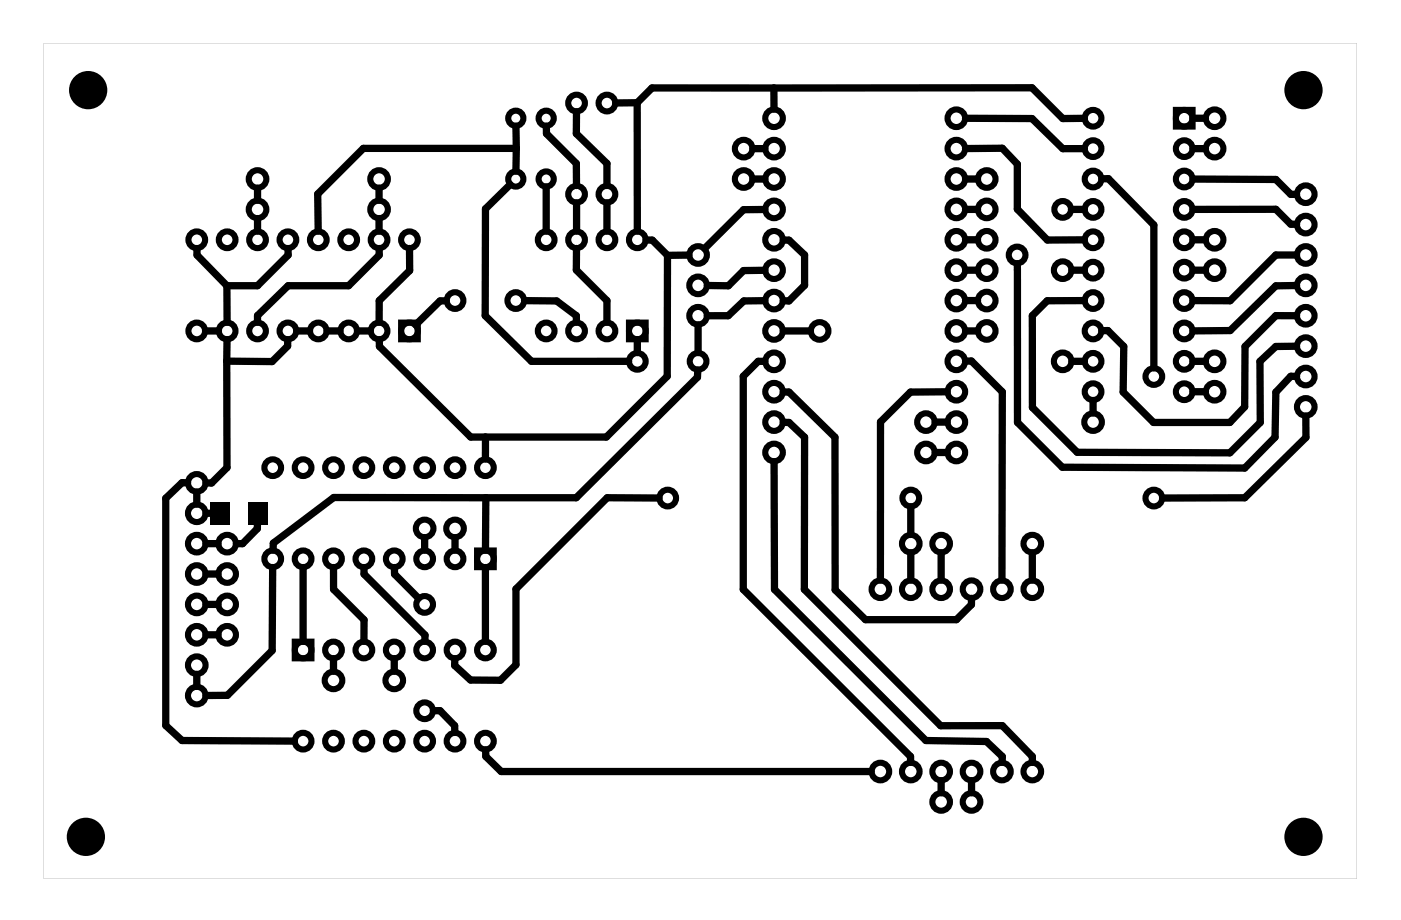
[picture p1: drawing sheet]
<svg xmlns="http://www.w3.org/2000/svg" width="117mm" height="77mm" viewBox="0 0 117 77" stroke-linecap="round" stroke-linejoin="round" font-family="sans-serif">
<g fill="#000">
<path d="M17.6 42h1.6v1.9h-1.6zM20.7 42h1.6v1.9h-1.6z"/>
<path d="M3.6 3.6v69.8h109.8v-69.8zM3.6 3.6h109.8v69.8h-109.8z"/>
</g>
<g fill="none" stroke="#000" stroke-width=".51">
<path d="M98.3 9.2h1.4v1.4h-1.4zM33.5 27h1.4v1.4h-1.4zM52.6 27h1.4v1.4h-1.4zM24.6 53.6h1.4v1.4h-1.4zM39.9 46h1.4v1.4h-1.4z"/>
<circle cx="21.5" cy="15" r=".74"/>
<circle cx="21.5" cy="17.5" r=".74"/>
<circle cx="31.7" cy="15" r=".74"/>
<circle cx="31.7" cy="17.5" r=".74"/>
<circle cx="43.1" cy="9.9" r=".64"/>
<circle cx="43.1" cy="15" r=".64"/>
<circle cx="45.7" cy="9.9" r=".64"/>
<circle cx="45.7" cy="15" r=".64"/>
<circle cx="48.2" cy="16.2" r=".7"/>
<circle cx="48.2" cy="8.6" r=".7"/>
<circle cx="50.7" cy="16.2" r=".7"/>
<circle cx="50.7" cy="8.6" r=".7"/>
<circle cx="62.2" cy="12.4" r=".74"/>
<circle cx="62.2" cy="15" r=".74"/>
<circle cx="64.7" cy="15" r=".74"/>
<circle cx="64.7" cy="17.5" r=".74"/>
<circle cx="64.7" cy="9.9" r=".74"/>
<circle cx="64.7" cy="12.4" r=".74"/>
<circle cx="80" cy="15" r=".74"/>
<circle cx="80" cy="17.5" r=".74"/>
<circle cx="80" cy="9.9" r=".74"/>
<circle cx="80" cy="12.4" r=".74"/>
<circle cx="82.5" cy="15" r=".74"/>
<circle cx="82.5" cy="17.5" r=".74"/>
<circle cx="88.8" cy="17.5" r=".7"/>
<circle cx="91.4" cy="9.9" r=".7"/>
<circle cx="91.4" cy="15" r=".7"/>
<circle cx="91.4" cy="12.4" r=".7"/>
<circle cx="91.4" cy="17.5" r=".7"/>
<circle cx="99" cy="9.9" r=".7"/>
<circle cx="99" cy="15" r=".7"/>
<circle cx="99" cy="12.4" r=".7"/>
<circle cx="99" cy="17.5" r=".7"/>
<circle cx="101.5" cy="9.9" r=".74"/>
<circle cx="101.5" cy="12.4" r=".74"/>
<circle cx="109.2" cy="16.2" r=".74"/>
<circle cx="109.2" cy="18.8" r=".74"/>
<circle cx="16.5" cy="27.7" r=".7"/>
<circle cx="16.5" cy="20" r=".7"/>
<circle cx="19" cy="27.7" r=".7"/>
<circle cx="19" cy="20" r=".7"/>
<circle cx="21.5" cy="27.7" r=".7"/>
<circle cx="21.5" cy="20" r=".7"/>
<circle cx="22.8" cy="39.1" r=".7"/>
<circle cx="24.1" cy="27.7" r=".7"/>
<circle cx="24.1" cy="20" r=".7"/>
<circle cx="25.3" cy="39.1" r=".7"/>
<circle cx="26.6" cy="27.7" r=".7"/>
<circle cx="26.6" cy="20" r=".7"/>
<circle cx="27.9" cy="39.1" r=".7"/>
<circle cx="29.2" cy="27.7" r=".7"/>
<circle cx="29.2" cy="20" r=".7"/>
<circle cx="30.4" cy="39.1" r=".7"/>
<circle cx="31.7" cy="27.7" r=".7"/>
<circle cx="31.7" cy="20" r=".7"/>
<circle cx="33" cy="39.1" r=".7"/>
<circle cx="34.2" cy="27.7" r=".7"/>
<circle cx="34.2" cy="20" r=".7"/>
<circle cx="35.5" cy="39.1" r=".7"/>
<circle cx="38" cy="39.1" r=".7"/>
<circle cx="38" cy="25.1" r=".7"/>
<circle cx="40.6" cy="39.1" r=".7"/>
<circle cx="43.1" cy="25.1" r=".7"/>
<circle cx="45.7" cy="27.7" r=".7"/>
<circle cx="45.7" cy="20" r=".7"/>
<circle cx="48.2" cy="27.7" r=".7"/>
<circle cx="48.2" cy="20" r=".7"/>
<circle cx="50.7" cy="27.7" r=".7"/>
<circle cx="50.7" cy="20" r=".7"/>
<circle cx="53.3" cy="27.7" r=".7"/>
<circle cx="53.3" cy="20" r=".7"/>
<circle cx="53.3" cy="30.2" r=".7"/>
<circle cx="58.4" cy="30.2" r=".7"/>
<circle cx="58.4" cy="26.4" r=".74"/>
<circle cx="58.4" cy="21.3" r=".74"/>
<circle cx="58.4" cy="23.9" r=".74"/>
<circle cx="64.7" cy="25.1" r=".74"/>
<circle cx="64.7" cy="22.6" r=".74"/>
<circle cx="64.7" cy="20" r=".74"/>
<circle cx="64.7" cy="27.7" r=".74"/>
<circle cx="64.7" cy="30.2" r=".74"/>
<circle cx="64.7" cy="32.7" r=".74"/>
<circle cx="64.7" cy="37.8" r=".74"/>
<circle cx="64.7" cy="35.3" r=".74"/>
<circle cx="68.5" cy="27.7" r=".74"/>
<circle cx="77.4" cy="35.3" r=".74"/>
<circle cx="77.4" cy="37.8" r=".74"/>
<circle cx="80" cy="27.7" r=".74"/>
<circle cx="80" cy="25.1" r=".74"/>
<circle cx="80" cy="22.6" r=".74"/>
<circle cx="80" cy="20" r=".74"/>
<circle cx="80" cy="30.2" r=".74"/>
<circle cx="80" cy="32.7" r=".74"/>
<circle cx="80" cy="37.8" r=".74"/>
<circle cx="80" cy="35.3" r=".74"/>
<circle cx="82.5" cy="27.7" r=".74"/>
<circle cx="82.5" cy="25.1" r=".74"/>
<circle cx="82.5" cy="22.6" r=".74"/>
<circle cx="82.5" cy="20" r=".74"/>
<circle cx="85" cy="21.3" r=".7"/>
<circle cx="88.8" cy="22.6" r=".74"/>
<circle cx="88.8" cy="30.2" r=".74"/>
<circle cx="91.4" cy="32.7" r=".7"/>
<circle cx="91.4" cy="30.2" r=".7"/>
<circle cx="91.4" cy="25.1" r=".7"/>
<circle cx="91.4" cy="20" r=".7"/>
<circle cx="91.4" cy="27.7" r=".7"/>
<circle cx="91.4" cy="22.6" r=".7"/>
<circle cx="91.4" cy="35.3" r=".74"/>
<circle cx="96.5" cy="31.5" r=".7"/>
<circle cx="99" cy="32.7" r=".7"/>
<circle cx="99" cy="30.2" r=".7"/>
<circle cx="99" cy="27.7" r=".7"/>
<circle cx="99" cy="20" r=".7"/>
<circle cx="99" cy="22.6" r=".7"/>
<circle cx="99" cy="25.1" r=".7"/>
<circle cx="101.5" cy="30.2" r=".74"/>
<circle cx="101.5" cy="20" r=".74"/>
<circle cx="101.5" cy="32.7" r=".74"/>
<circle cx="101.5" cy="22.6" r=".74"/>
<circle cx="109.2" cy="34" r=".74"/>
<circle cx="109.2" cy="26.4" r=".74"/>
<circle cx="109.2" cy="28.9" r=".74"/>
<circle cx="109.2" cy="31.5" r=".74"/>
<circle cx="109.2" cy="21.3" r=".74"/>
<circle cx="109.2" cy="23.9" r=".74"/>
<circle cx="16.5" cy="50.5" r=".74"/>
<circle cx="16.5" cy="58.1" r=".74"/>
<circle cx="16.5" cy="53.1" r=".74"/>
<circle cx="16.5" cy="55.6" r=".74"/>
<circle cx="16.5" cy="45.4" r=".74"/>
<circle cx="16.5" cy="48" r=".74"/>
<circle cx="16.5" cy="40.4" r=".74"/>
<circle cx="16.5" cy="42.9" r=".74"/>
<circle cx="19" cy="50.5" r=".74"/>
<circle cx="19" cy="53.1" r=".74"/>
<circle cx="19" cy="45.4" r=".74"/>
<circle cx="19" cy="48" r=".74"/>
<circle cx="22.8" cy="46.7" r=".7"/>
<circle cx="25.3" cy="46.7" r=".7"/>
<circle cx="25.3" cy="54.3" r=".7"/>
<circle cx="27.9" cy="46.7" r=".7"/>
<circle cx="27.9" cy="56.9" r=".74"/>
<circle cx="27.9" cy="54.3" r=".7"/>
<circle cx="30.4" cy="46.7" r=".7"/>
<circle cx="30.4" cy="54.3" r=".7"/>
<circle cx="33" cy="46.7" r=".7"/>
<circle cx="33" cy="56.9" r=".74"/>
<circle cx="33" cy="54.3" r=".7"/>
<circle cx="35.5" cy="44.2" r=".74"/>
<circle cx="35.5" cy="46.7" r=".7"/>
<circle cx="35.5" cy="50.5" r=".7"/>
<circle cx="35.5" cy="59.4" r=".7"/>
<circle cx="35.5" cy="54.3" r=".7"/>
<circle cx="38" cy="44.2" r=".74"/>
<circle cx="38" cy="46.7" r=".7"/>
<circle cx="38" cy="54.3" r=".7"/>
<circle cx="40.6" cy="46.7" r=".7"/>
<circle cx="40.6" cy="54.3" r=".7"/>
<circle cx="55.8" cy="41.6" r=".7"/>
<circle cx="73.6" cy="49.3" r=".74"/>
<circle cx="76.1" cy="45.4" r=".74"/>
<circle cx="76.1" cy="49.3" r=".74"/>
<circle cx="76.1" cy="41.6" r=".7"/>
<circle cx="78.7" cy="45.4" r=".74"/>
<circle cx="78.7" cy="49.3" r=".74"/>
<circle cx="81.2" cy="49.3" r=".74"/>
<circle cx="83.8" cy="49.3" r=".74"/>
<circle cx="86.3" cy="49.3" r=".74"/>
<circle cx="86.3" cy="45.4" r=".74"/>
<circle cx="96.5" cy="41.6" r=".7"/>
<circle cx="25.3" cy="62" r=".7"/>
<circle cx="27.9" cy="62" r=".7"/>
<circle cx="30.4" cy="62" r=".7"/>
<circle cx="33" cy="62" r=".7"/>
<circle cx="35.5" cy="62" r=".7"/>
<circle cx="38" cy="62" r=".7"/>
<circle cx="40.6" cy="62" r=".7"/>
<circle cx="73.6" cy="64.5" r=".74"/>
<circle cx="76.1" cy="64.5" r=".74"/>
<circle cx="78.7" cy="67" r=".74"/>
<circle cx="78.7" cy="64.5" r=".74"/>
<circle cx="81.2" cy="67" r=".74"/>
<circle cx="81.2" cy="64.5" r=".74"/>
<circle cx="83.8" cy="64.5" r=".74"/>
<circle cx="86.3" cy="64.5" r=".74"/>
</g>
<g fill="#000">
<circle cx="7.4" cy="7.5" r="1.6"/>
<circle cx="109" cy="7.5" r="1.6"/>
<circle cx="7.2" cy="70" r="1.6"/>
<circle cx="109" cy="70" r="1.6"/>
</g>
<g fill="none" stroke="#000" stroke-width=".61">
<path d="M21.5 15.7v1M21.5 18.3v1M31.7 15.7v1M31.7 18.3v1M42.6 15.4l-2 2.1v8.9l3.8 3.8h8.2M43.1 10.5l.1 1.9M43.2 12.4l-.1 1.9M43.2 12.4h-12.8l-3.8 3.8v3.1M45.7 15.6v3.7M45.7 10.5v.7l2.5 2.5v1.8M48.2 9.3v1.9l2.5 2.5v1.8M48.2 17v2.3"/>
<path d="M50.7 17v2.3M53.3 8.6l1.2-1.2 31.8-.1 2.5 2.6h1.9M53.3 8.6v10.7M53.3 8.6h-1.8M62.9 12.4h1M62.9 15h1M63.9 17.5h-1.7l-3.3 3.3M64.7 7.4v1.7M80.7 17.5h1M80.7 12.4h3.1l1.2 1.3v3.8l2.6 2.6 3.1-.1M80.7 9.9h5.6l2.5 2.5h1.9M80.7 15h1"/>
<path d="M89.6 17.5h1.1M92.1 14.9h.6l3.8 3.9v11.9M99.7 15h7l1.2 1.2h.5M99.7 17.5h7l1.2 1.2 .5 .1M99.7 12.4h1.1M99.7 9.9h1.1M16.5 20.8v.5l2.5 2.6M17.2 27.7h1.1M19 30.2v8.9l-1.3 1.3h-.5M19 23.9v3M19 28.4v1.8M24.1 28.4l-.1 .5-1.3 1.3h-3.7"/>
<path d="M24.1 20.8v.5l-2.6 2.6h-2.5M24.8 27.7h1.1M27.3 27.7h1.1M29.9 27.7h1.1M31.7 20.8v.5l-2.6 2.6h-5l-2.6 2.5v.5M34.2 20.8v1.8l-2.5 2.5v1.8M37.3 25.1l-.5 .1-2.1 2M40.6 36.5v1.9M43.8 25.1l2.7 .1 1.7 1.2v.5M48.2 20.8v1.8l2.5 2.5v1.8M53.3 28.4v1.1M54 20.1h.5l1.3 1.2"/>
<path d="M55.8 21.3v10.2l-5.1 5h-11.4l-7.6-7.5v-.6M57.6 21.3h-1.8M58.3 30.9v.6l-10.1 10.1h-20.3l-5.1 3.8v.6M58.4 27.2v2.3M63.9 30.2h-.5l-1.3 1.3v17.8l14 13.9v.5M63.9 25.1l-1.7 .1-1.3 1.2h-1.8M63.9 22.6h-1.7l-1.3 1.3h-1.8M64.7 38.6v10.7l12.7 12.6 5.1 .1 1.3 1.2v.5M65.5 20.1h.5l1.3 1.2v2.6l-1.3 1.3-.5-.1M65.5 35.3h.5l1.3 1.2-.1 12.8 11.4 11.4h5.2l2.5 2.5v.5M65.5 32.8h.5l3.8 3.7v12.8l2.6 2.5h7.6l1.2-1.3v-.5M65.5 27.7h2.3"/>
<path d="M76.1 32.8l-2.5 2.5v13.2M78.2 35.3h1M78.2 37.8h1M79.2 32.8h-3.1M80.7 30.2h.5l2.6 2.6v15.7M80.7 27.7h1M80.7 22.6h1M80.7 20h1M80.7 25.1h1M85 22l.1 13.3 3.7 3.8h15.3l2.5-2.6 .1-3.7 1.2-1.3h.5M89.6 30.2h1.1M89.6 22.6h1.1"/>
<path d="M90.7 25.1h-3.2l-1.2 1.3v7.7l3.8 3.7 12.7 .1 2.6-2.6-.1-5.1 1.4-1.2 1.7-.1M91.4 33.5v1M92.1 27.6h.5l1.3 1.4v3.8M99.7 30.2h1.1M99.7 22.6h1.1M99.7 20h1.1M99.7 32.7h1.1M108.4 21.3h-1.7l-3.9 3.8h-3.1M108.4 26.4h-1.7l-2.6 2.6v5l-1.3 1.3h-6.4l-2.5-2.5M108.4 23.9h-1.7l-3.9 3.7-3.1 .1M109.2 34.8v1.8l-5.1 5h-6.9M15.7 40.4h-.5l-1.3 1.2v19l1.3 1.3 9.4 .1"/>
<path d="M16.5 41.1v1M16.5 56.4v1M17.2 42.9h.6M17.2 45.4h1M17.2 48h1M17.2 50.5h1M17.2 53.1h1M21.5 43.7v.5l-1.2 1.2h-.5M22.8 47.4v7l-3.8 3.7h-1.8M25.3 47.4v6.2M27.9 55.1v1M27.9 47.4v1.9l2.5 2.5v1.8"/>
<path d="M30.4 47.4v.6l5.1 5.1v.5M33 55.1v1M33 47.4v.6l2 2M35.5 44.9v1.1M36.2 59.4h.6l1.2 1.3v.5M38 44.9v1.1M40.6 47.4v6.2M40.6 41.6v4.4M55.1 41.6h-4.3l-7.7 7.6v6.4l-1.3 1.3-2.5-.1-1.3-1.2v-.5M76.1 42.4v2.3M76.1 46.2v2.3M78.7 46.2v2.3"/>
<path d="M86.3 46.2v2.3M40.6 62.7v.5l1.3 1.3h30.9M78.7 65.3v1M81.2 65.3v1"/>
</g>
</svg>
